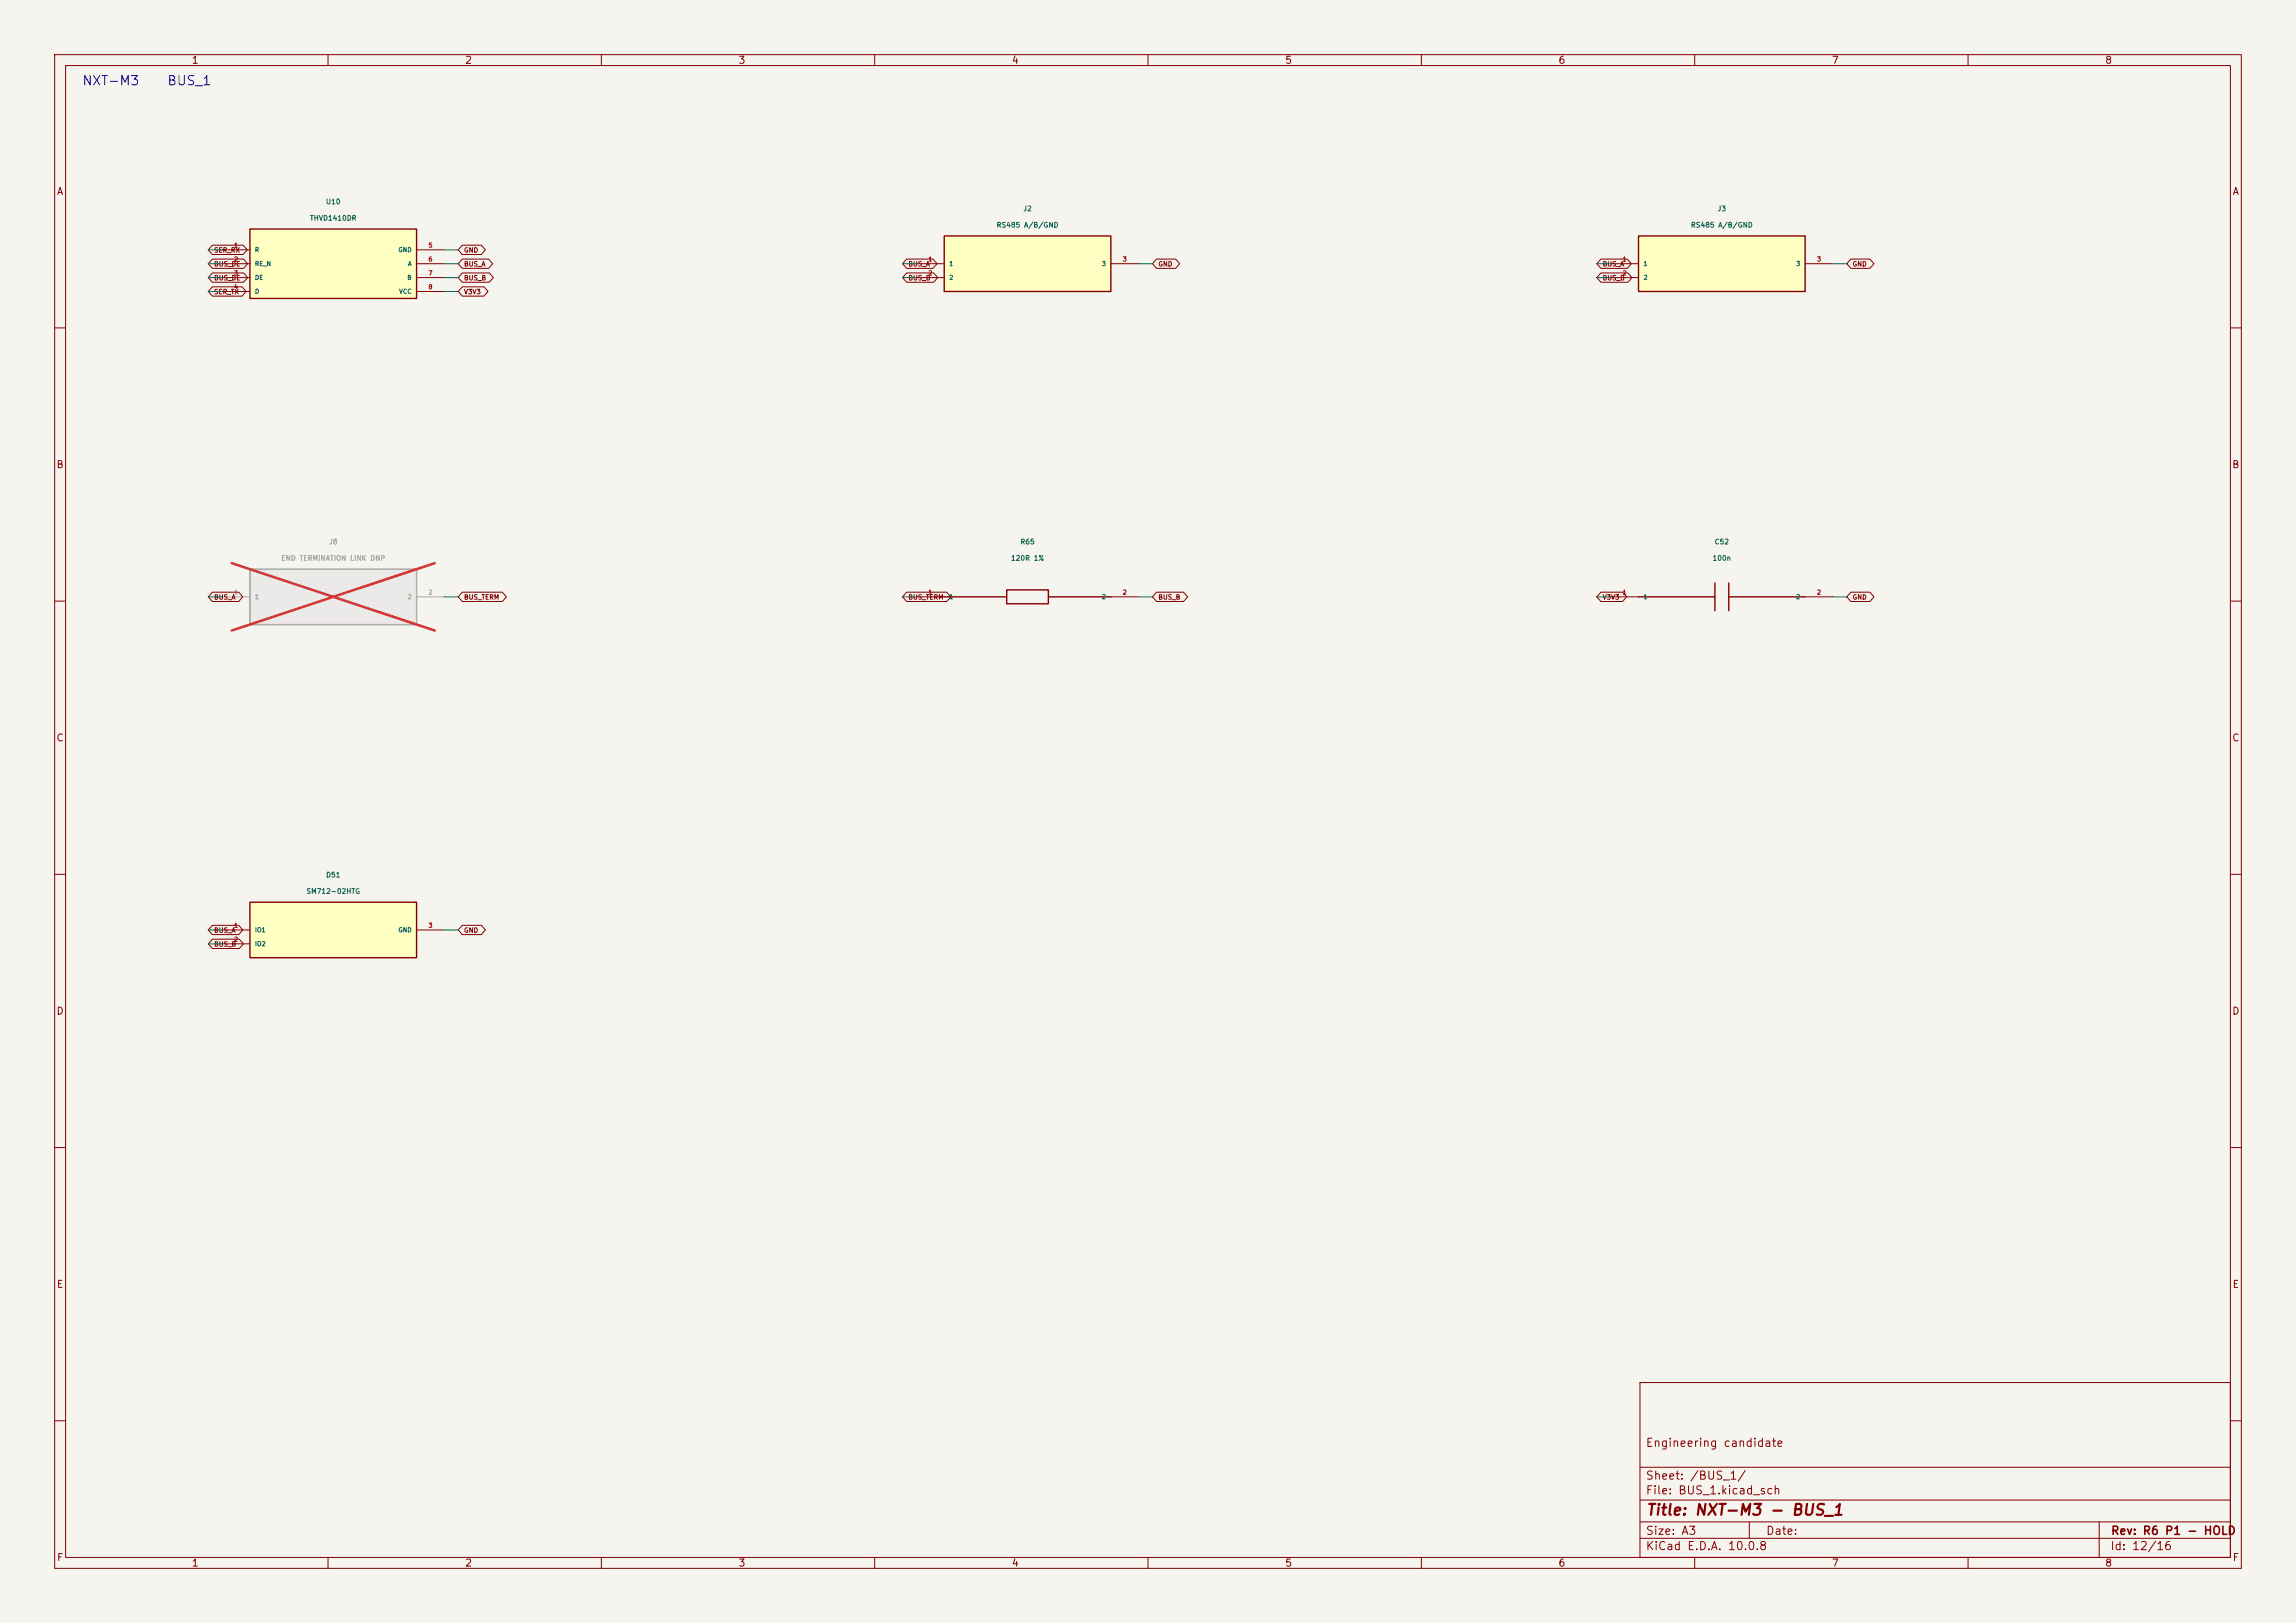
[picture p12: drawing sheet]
<svg xmlns="http://www.w3.org/2000/svg" width="420mm" height="297mm" viewBox="0 0 420 297" stroke-linecap="round" stroke-linejoin="round" font-family="sans-serif">
<defs><g id="words">
<text font-size="2" fill="#840000" x="301" y="277.8">Title: NXT-M3 - BUS_1</text>
<g font-size="1.7" fill="#0000c2">
<text x="14.9" y="16">NXT-M3</text>
<text x="30.5" y="16">BUS_1</text>
</g>
<g font-size="1.5" fill="#840000">
<text x="300.9" y="265.1">Engineering candidate</text>
<text x="300.9" y="273.8">File: BUS_1.kicad_sch</text>
<text x="300.9" y="271.1">Sheet: /BUS_1/</text>
<text x="300.9" y="281.2">Size: A3</text>
<text x="322.9" y="281.2">Date:</text>
<text x="386" y="281.2">Rev: R6 P1 - HOLD</text>
<text x="300.9" y="284">KiCad E.D.A. 10.0.8</text>
<text x="385.9" y="284">Id: 12/16</text>
</g>
<g font-size="1.3" fill="#840000">
<text x="35" y="12">1</text>
<text x="85" y="12">2</text>
<text x="135" y="12">3</text>
<text x="185" y="12">4</text>
<text x="235" y="12">5</text>
<text x="285" y="12">6</text>
<text x="335" y="12">7</text>
<text x="385" y="12">8</text>
<text x="10.3" y="36">A</text>
<text x="408.3" y="36">A</text>
<text x="10.2" y="86">B</text>
<text x="408.2" y="86">B</text>
<text x="10.2" y="136">C</text>
<text x="408.2" y="136">C</text>
<text x="10.2" y="186">D</text>
<text x="408.2" y="186">D</text>
<text x="10.3" y="236">E</text>
<text x="408.3" y="236">E</text>
<text x="10.3" y="286">F</text>
<text x="35" y="287">1</text>
<text x="85" y="287">2</text>
<text x="135" y="287">3</text>
<text x="185" y="287">4</text>
<text x="235" y="287">5</text>
<text x="285" y="287">6</text>
<text x="335" y="287">7</text>
<text x="385" y="287">8</text>
<text x="408.3" y="286">F</text>
</g>
<g font-size=".9" fill="#006464">
<text x="56.6" y="40.6">THVD1410DR</text>
<text x="59.5" y="37.6">U10</text>
<text x="182.2" y="41.9">RS485 A/B/GND</text>
<text x="187.1" y="38.9">J2</text>
<text x="309.2" y="41.9">RS485 A/B/GND</text>
<text x="314.1" y="38.9">J3</text>
<text x="186.6" y="99.8">R65</text>
<text x="313.6" y="99.8">C52</text>
<text x="184.8" y="102.8">120R 1%</text>
<text x="313.2" y="102.8">100n</text>
<text x="59.6" y="160.8">D51</text>
<text x="56" y="163.8">SM712-02HTG</text>
</g>
<g font-size=".9" fill="#840000">
<text x="39.1" y="46.4">SER_RX</text>
<text x="84.8" y="46.4">GND</text>
<text x="39.1" y="51.5">BUS_DE</text>
<text x="39.1" y="49">BUS_DE</text>
<text x="84.8" y="49">BUS_A</text>
<text x="84.8" y="51.5">BUS_B</text>
<text x="166.1" y="51.5">BUS_B</text>
<text x="166.1" y="49">BUS_A</text>
<text x="211.8" y="49">GND</text>
<text x="293.1" y="49">BUS_A</text>
<text x="293.1" y="51.5">BUS_B</text>
<text x="338.8" y="49">GND</text>
<text x="39.1" y="54">SER_TX</text>
<text x="84.8" y="54">V3V3</text>
<text x="39.1" y="109.9">BUS_A</text>
<text x="84.8" y="109.9">BUS_TERM</text>
<text x="166.1" y="109.9">BUS_TERM</text>
<text x="211.8" y="109.9">BUS_B</text>
<text x="293.1" y="109.9">V3V3</text>
<text x="338.8" y="109.9">GND</text>
<text x="39.1" y="170.9">BUS_A</text>
<text x="39.1" y="173.4">BUS_B</text>
<text x="84.8" y="170.9">GND</text>
</g>
<g font-size=".9" fill="#939391">
<text x="60.1" y="99.8">J8</text>
<text x="51.4" y="102.8">END TERMINATION LINK DNP</text>
</g>
<g font-size=".8" fill="#a90000">
<text x="42.7" y="45.5">1</text>
<text x="78.3" y="45.5">5</text>
<text x="42.7" y="48">2</text>
<text x="42.7" y="50.6">3</text>
<text x="42.7" y="53.1">4</text>
<text x="78.3" y="48">6</text>
<text x="78.3" y="50.6">7</text>
<text x="78.3" y="53.1">8</text>
<text x="169.7" y="48">1</text>
<text x="169.7" y="50.6">2</text>
<text x="205.3" y="48">3</text>
<text x="296.7" y="48">1</text>
<text x="296.7" y="50.6">2</text>
<text x="332.3" y="48">3</text>
<text x="169.7" y="109">1</text>
<text x="205.3" y="109">2</text>
<text x="296.7" y="109">1</text>
<text x="332.3" y="109">2</text>
<text x="42.7" y="170">1</text>
<text x="42.7" y="172.5">2</text>
<text x="78.3" y="170">3</text>
</g>
<g font-size=".8" fill="#006464">
<text x="46.5" y="46.3">R</text>
<text x="72.8" y="46.3">GND</text>
<text x="46.5" y="48.9">RE_N</text>
<text x="46.5" y="51.4">DE</text>
<text x="46.5" y="53.9">D</text>
<text x="72.9" y="53.9">VCC</text>
<text x="74.4" y="51.4">B</text>
<text x="74.5" y="48.9">A</text>
<text x="173.5" y="48.9">1</text>
<text x="173.5" y="51.4">2</text>
<text x="201.5" y="48.9">3</text>
<text x="300.5" y="48.9">1</text>
<text x="300.5" y="51.4">2</text>
<text x="328.5" y="48.9">3</text>
<text x="173.5" y="109.8">1</text>
<text x="201.5" y="109.8">2</text>
<text x="300.5" y="109.8">1</text>
<text x="328.5" y="109.8">2</text>
<text x="46.5" y="170.8">IO1</text>
<text x="46.5" y="173.3">IO2</text>
<text x="72.8" y="170.8">GND</text>
</g>
<g font-size=".8" fill="#a5a4a2">
<text x="42.7" y="109">1</text>
<text x="78.3" y="109">2</text>
</g>
<g font-size=".8" fill="#939391">
<text x="46.5" y="109.8">1</text>
<text x="74.5" y="109.8">2</text>
</g>
</g></defs>
<path d="M0 0h420v297h-420z" fill="#f5f4ef" stroke="#f5f4ef" stroke-width=".18"/>
<g fill="none" stroke="#840000" stroke-width=".18">
<path d="M10 10h400v277h-400zM12 12h396v273h-396zM60 10v2M110 10v2M160 10v2M210 10v2M260 10v2M310 10v2M360 10v2M10 60h2M408 60h2M10 110h2"/>
<path d="M167.6 109.2h5.1M203.2 109.2h5.1M408 110h2M10 160h2M408 160h2M10 210h2M408 210h2M300 253h108v32h-108zM10 260h2M300 278.5h108M300 274.5h108M300 268.5h108"/>
<path d="M320 278.5v3M384 278.5v6.5M408 260h2M60 285v2M110 285v2M160 285v2M210 285v2M260 285v2M300 281.5h108M310 285v2M360 285v2"/>
</g>
<path d="M172.7 109.2h11.4M184.1 108h7.7v2.5h-7.7zM191.8 109.2h11.4" fill="none" stroke="#840000" stroke-width=".25"/>
<path d="M45.7 104.1h30.5v10.2h-30.5z" fill="#ebeae8"/>
<path d="M45.7 104.1h30.5v10.2h-30.5z" fill="none" stroke="#9c9b98" stroke-width=".25"/>
<path d="M40.6 109.2h5.1M76.2 109.2h5.1" fill="none" stroke="#9c9b98" stroke-width=".18"/>
<path d="M42.4 103.1l37.1 12.3M79.5 103.1l-37.1 12.3" fill="none" stroke="#e12e31" stroke-width=".46"/>
<path d="M45.7 41.9h30.5v12.7h-30.5z" fill="#ffffc2"/>
<path d="M45.7 41.9h30.5v12.7h-30.5z" fill="none" stroke="#840000" stroke-width=".25"/>
<path d="M40.6 45.7h5.1M40.6 48.3h5.1M40.6 50.8h5.1M40.6 53.3h5.1M76.2 45.7h5.1M76.2 48.3h5.1M76.2 50.8h5.1M76.2 53.3h5.1" fill="none" stroke="#840000" stroke-width=".18"/>
<path d="M45.7 165.1h30.5v10.2h-30.5z" fill="#ffffc2"/>
<path d="M45.7 165.1h30.5v10.2h-30.5z" fill="none" stroke="#840000" stroke-width=".25"/>
<path d="M40.6 170.2h5.1M40.6 172.7h5.1M76.2 170.2h5.1" fill="none" stroke="#840000" stroke-width=".18"/>
<path d="M299.7 43.2h30.5v10.1h-30.5z" fill="#ffffc2"/>
<path d="M299.7 43.2h30.5v10.1h-30.5zM299.7 109.2h14M313.7 106.7v5.1M316.2 109.2h14M316.2 106.7v5.1" fill="none" stroke="#840000" stroke-width=".25"/>
<path d="M294.6 48.3h5.1M294.6 50.8h5.1M330.2 48.3h5.1M294.6 109.2h5.1M330.2 109.2h5.1" fill="none" stroke="#840000" stroke-width=".18"/>
<path d="M172.7 43.2h30.5v10.1h-30.5z" fill="#ffffc2"/>
<path d="M172.7 43.2h30.5v10.1h-30.5z" fill="none" stroke="#840000" stroke-width=".25"/>
<g fill="none" stroke="#840000" stroke-width=".18">
<path d="M38.8 49.9h5.8l.7 .9-.7 .9h-5.8l-.7-.9zM38.8 44.9h5.7l.7 .8-.7 .9h-5.7l-.7-.9zM38.8 47.4h5.8l.7 .9-.7 .8h-5.8l-.7-.8zM38.8 52.5h5.5l.7 .8-.7 .9h-5.5l-.7-.9zM84.6 44.9h3.4l.8 .8-.8 .9h-3.4l-.8-.9zM84.6 47.4h4.8l.7 .9-.7 .8h-4.8l-.8-.8zM84.6 49.9h4.9l.7 .9-.7 .9h-4.9l-.8-.9zM84.6 52.5h3.9l.8 .8-.8 .9h-3.9l-.8-.9zM165.8 49.9h5l.7 .9-.7 .9h-5l-.7-.9zM165.8 47.4h4.9l.7 .9-.7 .8h-4.9l-.7-.8zM167.6 48.3h5.1M167.6 50.8h5.1"/>
<path d="M203.2 48.3h5.1M211.6 47.4h3.4l.8 .9-.8 .8h-3.4l-.8-.8zM292.8 47.4h4.9l.7 .9-.7 .8h-4.9l-.7-.8zM292.8 49.9h5l.7 .9-.7 .9h-5l-.7-.9zM338.6 47.4h3.4l.8 .9-.8 .8h-3.4l-.8-.8zM38.8 108.4h4.9l.7 .8-.7 .9h-4.9l-.7-.9zM84.6 108.4h7.3l.7 .8-.7 .9h-7.3l-.8-.9zM165.8 108.4h7.4l.7 .8-.7 .9h-7.4l-.7-.9zM211.6 108.4h4.9l.7 .8-.7 .9h-4.9l-.8-.9zM292.8 108.4h4l.8 .8-.8 .9h-4l-.7-.9zM338.6 108.4h3.4l.8 .8-.8 .9h-3.4l-.8-.9zM38.8 169.3h4.9l.7 .9-.7 .8h-4.9l-.7-.8z"/>
<path d="M38.8 171.9h5l.7 .8-.7 .9h-5l-.7-.9zM84.6 169.3h3.4l.8 .9-.8 .8h-3.4l-.8-.8z"/>
</g>
<g fill="none" stroke="#009600" stroke-width=".18">
<path d="M38.1 45.7h2.5M38.1 48.3h2.5M38.1 50.8h2.5M38.1 53.3h2.5M81.3 45.7h2.5M81.3 48.3h2.5M81.3 50.8h2.5M81.3 53.3h2.5M165.1 48.3h2.5M165.1 50.8h2.5M208.3 48.3h2.5M292.1 48.3h2.5"/>
<path d="M292.1 50.8h2.5M335.3 48.3h2.5M38.1 109.2h2.5M81.3 109.2h2.5M165.1 109.2h2.5M208.3 109.2h2.5M292.1 109.2h2.5M335.3 109.2h2.5M38.1 170.2h2.5M38.1 172.7h2.5M81.3 170.2h2.5"/>
</g>
<use href="#words"/>
</svg>
